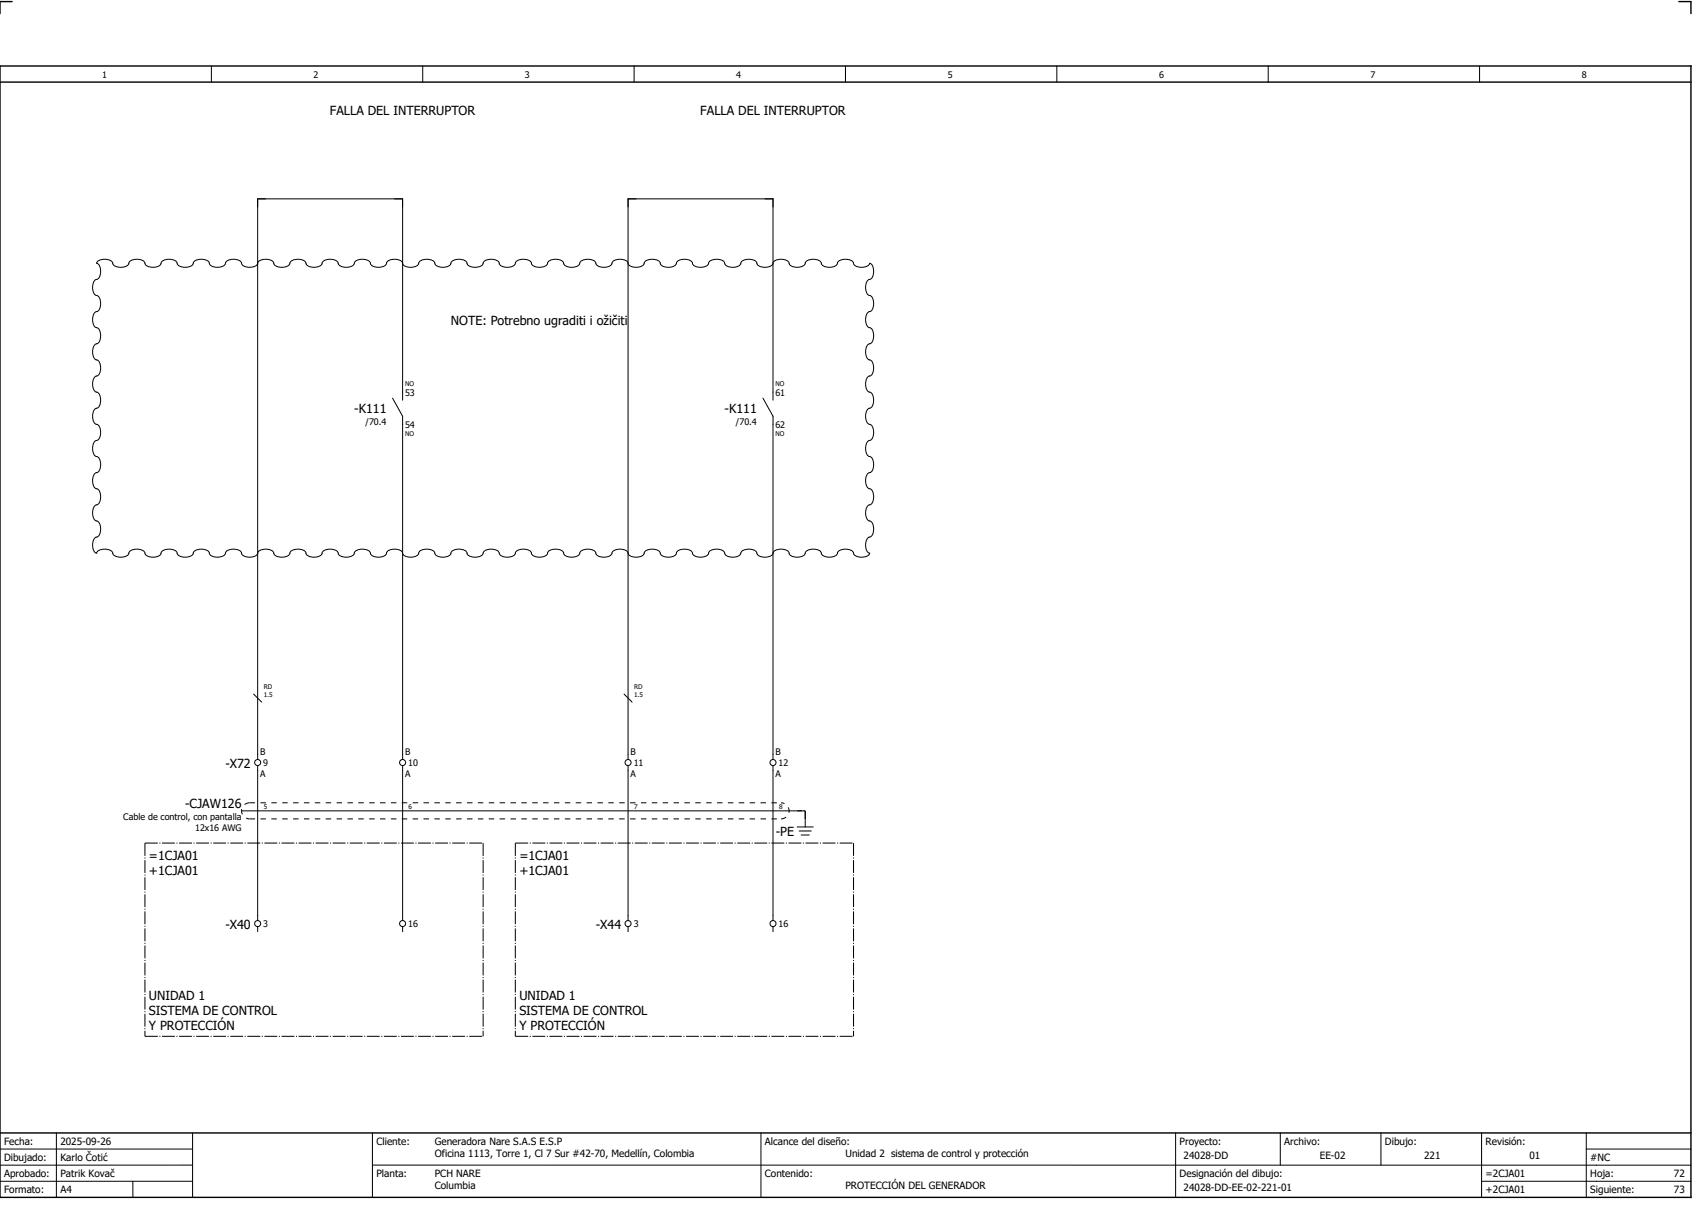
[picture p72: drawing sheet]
<svg xmlns="http://www.w3.org/2000/svg" width="421mm" height="301mm" viewBox="0 0 421 301" stroke-linecap="round" stroke-linejoin="round" font-family="sans-serif">
<defs><g id="words">
<g font-size="3.1">
<text x="81.9" y="28.5">FALLA DEL INTERRUPTOR</text>
<text x="173.9" y="28.5">FALLA DEL INTERRUPTOR</text>
<text x="112" y="80.8">NOTE: Potrebno ugraditi i ožičiti</text>
<text x="88" y="102.6">-K111</text>
<text x="180" y="102.6">-K111</text>
<text x="56" y="190.6">-X72</text>
<text x="46" y="200.8">-CJAW126</text>
<text x="192.7" y="207.7">-PE</text>
<text x="37" y="213.5">=1CJA01</text>
<text x="129" y="213.5">=1CJA01</text>
<text x="37" y="217.3">+1CJA01</text>
<text x="129" y="217.3">+1CJA01</text>
<text x="56" y="230.6">-X40</text>
<text x="148" y="230.6">-X44</text>
<text x="37" y="248.3">UNIDAD 1</text>
<text x="129" y="248.3">UNIDAD 1</text>
<text x="37" y="252">SISTEMA DE CONTROL</text>
<text x="37" y="255.8">Y PROTECCIÓN</text>
<text x="129" y="252">SISTEMA DE CONTROL</text>
<text x="129" y="255.8">Y PROTECCIÓN</text>
</g>
<g font-size="2.5">
<text x="1" y="284.4">Fecha:</text>
<text x="15" y="284.4">2025-09-26</text>
<text x="93.5" y="284.4">Cliente:</text>
<text x="108" y="284.4">Generadora Nare S.A.S E.S.P</text>
<text x="108" y="287.4">Oficina 1113, Torre 1, Cl 7 Sur #42-70, Medellín, Colombia</text>
<text x="190" y="284.4">Alcance del diseño:</text>
<text x="210" y="287.4">Unidad 2 sistema de control y protección</text>
<text x="293" y="284.4">Proyecto:</text>
<text x="294" y="287.9">24028-DD</text>
<text x="319" y="284.4">Archivo:</text>
<text x="327.8" y="287.9">EE-02</text>
<text x="344" y="284.4">Dibujo:</text>
<text x="353.7" y="287.9">221</text>
<text x="369" y="284.4">Revisión:</text>
<text x="379.9" y="287.9">01</text>
<text x="1" y="288.4">Dibujado:</text>
<text x="1" y="292.4">Aprobado:</text>
<text x="15" y="288.4">Karlo Čotić</text>
<text x="15" y="292.4">Patrik Kovač</text>
<text x="93.5" y="292.4">Planta:</text>
<text x="108" y="292.4">PCH NARE</text>
<text x="190" y="292.4">Contenido:</text>
<text x="293" y="292.4">Designación del dibujo:</text>
<text x="369" y="292.4">=2CJA01</text>
<text x="395" y="292.4">Hoja:</text>
<text x="395" y="288.4">#NC</text>
<text x="415.8" y="292.4">72</text>
<text x="1" y="296.4">Formato:</text>
<text x="15" y="296.4">A4</text>
<text x="108" y="295.4">Columbia</text>
<text x="210" y="295.4">PROTECCIÓN DEL GENERADOR</text>
<text x="294" y="295.9">24028-DD-EE-02-221-01</text>
<text x="369" y="296.4">+2CJA01</text>
<text x="395" y="296.4">Siguiente:</text>
<text x="415.8" y="296.4">73</text>
</g>
<g font-size="2.2">
<text x="25.4" y="19.4">1</text>
<text x="77.9" y="19.4">2</text>
<text x="130.4" y="19.4">3</text>
<text x="182.9" y="19.4">4</text>
<text x="235.4" y="19.4">5</text>
<text x="287.9" y="19.4">6</text>
<text x="340.4" y="19.4">7</text>
<text x="392.9" y="19.4">8</text>
<text x="100.6" y="98.3">53</text>
<text x="192.6" y="98.3">61</text>
<text x="90.8" y="105.5">/70.4</text>
<text x="100.6" y="106.2">54</text>
<text x="182.8" y="105.5">/70.4</text>
<text x="192.6" y="106.2">62</text>
<text x="64.6" y="187.5">B</text>
<text x="65.4" y="190.3">9</text>
<text x="100.6" y="187.5">B</text>
<text x="101.4" y="190.3">10</text>
<text x="156.6" y="187.5">B</text>
<text x="157.4" y="190.3">11</text>
<text x="192.6" y="187.5">B</text>
<text x="193.4" y="190.3">12</text>
<text x="64.6" y="193">A</text>
<text x="100.6" y="193">A</text>
<text x="156.6" y="193">A</text>
<text x="192.6" y="193">A</text>
<text x="30.6" y="203.6">Cable de control, con pantalla</text>
<text x="48.5" y="206.3">12x16 AWG</text>
<text x="65.4" y="230.3">3</text>
<text x="101.4" y="230.3">16</text>
<text x="157.4" y="230.3">3</text>
<text x="193.4" y="230.3">16</text>
</g>
<g font-size="1.6">
<text x="100.6" y="95.8">NO</text>
<text x="192.6" y="95.8">NO</text>
<text x="100.6" y="108.3">NO</text>
<text x="192.6" y="108.3">NO</text>
<text x="65.5" y="173.1">1.5</text>
<text x="65.5" y="171.1">RD</text>
<text x="157.5" y="173.1">1.5</text>
<text x="157.5" y="171.1">RD</text>
<text x="65.5" y="200.9">5</text>
<text x="101.5" y="200.9">6</text>
<text x="157.5" y="200.9">7</text>
<text x="193.5" y="200.9">8</text>
</g>
</g></defs>
<path d="M0 16.4h420v281h-420zM3 .4h-3v3M417 .4h3v3M0 20.4h420M0 281.4h420" fill="none" stroke="#000" stroke-width=".35"/>
<g fill="none" stroke="#000" stroke-width=".25">
<path d="M52.5 16.4v4M105 16.4v4M157.5 16.4v4M210 16.4v4M262.5 16.4v4M315 16.4v4M367.5 16.4v4M24.1 65.1a2.98 2.98 0 0 1 3.8 0 1.68 1.68 0 0 0 2.1 1.3 1.68 1.68 0 0 0 2.1-1.3 2.98 2.98 0 0 1 3.8 0 1.68 1.68 0 0 0 2.1 1.3 1.68 1.68 0 0 0 2.1-1.3 2.98 2.98 0 0 1 3.8 0 1.69 1.69 0 0 0 2.1 1.3 1.68 1.68 0 0 0 2.1-1.3 2.98 2.98 0 0 1 3.8 0 1.68 1.68 0 0 0 2.1 1.3 1.68 1.68 0 0 0 2.1-1.3 2.98 2.98 0 0 1 3.8 0 1.68 1.68 0 0 0 2.1 1.3 1.68 1.68 0 0 0 2.1-1.3 2.98 2.98 0 0 1 3.8 0 1.68 1.68 0 0 0 2.1 1.3 1.68 1.68 0 0 0 2.1-1.3 2.98 2.98 0 0 1 3.8 0 1.68 1.68 0 0 0 2.1 1.3 1.68 1.68 0 0 0 2.1-1.3 2.98 2.98 0 0 1 3.8 0 1.68 1.68 0 0 0 2.1 1.3 1.68 1.68 0 0 0 2.1-1.3 2.98 2.98 0 0 1 3.8 0 1.69 1.69 0 0 0 2.1 1.3 1.68 1.68 0 0 0 2.1-1.3 2.98 2.98 0 0 1 3.8 0 1.68 1.68 0 0 0 2.1 1.3 1.68 1.68 0 0 0 2.1-1.3 2.98 2.98 0 0 1 3.8 0 1.69 1.69 0 0 0 2.1 1.3 1.68 1.68 0 0 0 2.1-1.3 2.98 2.98 0 0 1 3.8 0 1.68 1.68 0 0 0 2.1 1.3 1.68 1.68 0 0 0 2.1-1.3 2.98 2.98 0 0 1 3.8 0 1.68 1.68 0 0 0 2.1 1.3 1.68 1.68 0 0 0 2.1-1.3 2.98 2.98 0 0 1 3.8 0 1.69 1.69 0 0 0 2.1 1.3 1.68 1.68 0 0 0 2.1-1.3 2.98 2.98 0 0 1 3.8 0 1.68 1.68 0 0 0 2.1 1.3 1.68 1.68 0 0 0 2.1-1.3 2.98 2.98 0 0 1 3.8 0 1.68 1.68 0 0 0 2.1 1.3 1.68 1.68 0 0 0 2.1-1.3 2.98 2.98 0 0 1 3.8 0 1.68 1.68 0 0 0 2.1 1.3 1.68 1.68 0 0 0 2.1-1.3 2.98 2.98 0 0 1 3.8 0 1.68 1.68 0 0 0 2.1 1.3 1.68 1.68 0 0 0 2.1-1.3 2.98 2.98 0 0 1 3.8 0 1.69 1.69 0 0 0 2.1 1.3 1.68 1.68 0 0 0 2.1-1.3 2.98 2.98 0 0 1 3.8 0 1.68 1.68 0 0 0 2.1 1.3 1.68 1.68 0 0 0 2.1-1.3 2.98 2.98 0 0 1 3.8 0 1.69 1.69 0 0 0 2.1 1.3 1.68 1.68 0 0 0 2.1-1.3 2.98 2.98 0 0 1 3.8 0 1.69 1.69 0 0 0 2.1 1.3 1.68 1.68 0 0 0 2.1-1.3 2.98 2.98 0 0 1 3.8 0 1.69 1.69 0 0 0 2.1 1.3 1.68 1.68 0 0 0 2.1-1.3 2.98 2.98 0 0 1 3.8 0 1.68 1.68 0 0 0 2.1 1.3 1.93 1.93 0 0 0 2-1 2.17 2.17 0 0 1 .9 2.6 1.46 1.46 0 0 1-1.2 1.5 2.98 2.98 0 0 0 0 3.8 1.68 1.68 0 0 1 1.3 2.1 1.69 1.69 0 0 1-1.3 2.1 2.98 2.98 0 0 0 0 3.8 1.68 1.68 0 0 1 1.3 2.1 1.68 1.68 0 0 1-1.3 2.1 2.98 2.98 0 0 0 0 3.8 1.68 1.68 0 0 1 1.3 2.1 1.69 1.69 0 0 1-1.3 2.1 2.98 2.98 0 0 0 0 3.8 1.68 1.68 0 0 1 1.3 2.1 1.69 1.69 0 0 1-1.3 2.1 2.98 2.98 0 0 0 0 3.8 1.68 1.68 0 0 1 1.3 2.1 1.69 1.69 0 0 1-1.3 2.1 2.98 2.98 0 0 0 0 3.8 1.68 1.68 0 0 1 1.3 2.1 1.68 1.68 0 0 1-1.3 2.1 2.98 2.98 0 0 0 0 3.8 1.68 1.68 0 0 1 1.3 2.1 1.69 1.69 0 0 1-1.3 2.1 2.98 2.98 0 0 0 0 3.8 1.68 1.68 0 0 1 1.3 2.1 1.68 1.68 0 0 1-1.3 2.1 2.98 2.98 0 0 0 0 3.8l.3 .1-.1 .3a2.98 2.98 0 0 1-3.8 0 1.69 1.69 0 0 0-2.1-1.3 1.68 1.68 0 0 0-2.1 1.3 2.98 2.98 0 0 1-3.8 0 1.68 1.68 0 0 0-2.1-1.3 1.68 1.68 0 0 0-2.1 1.3 2.98 2.98 0 0 1-3.8 0 1.68 1.68 0 0 0-2.1-1.3 1.68 1.68 0 0 0-2.1 1.3 2.98 2.98 0 0 1-3.8 0 1.69 1.69 0 0 0-2.1-1.3 1.68 1.68 0 0 0-2.1 1.3 2.98 2.98 0 0 1-3.8 0 1.68 1.68 0 0 0-2.1-1.3 1.68 1.68 0 0 0-2.1 1.3 2.98 2.98 0 0 1-3.8 0 1.68 1.68 0 0 0-2.1-1.3 1.68 1.68 0 0 0-2.1 1.3 2.98 2.98 0 0 1-3.8 0 1.69 1.69 0 0 0-2.1-1.3 1.68 1.68 0 0 0-2.1 1.3 2.98 2.98 0 0 1-3.8 0 1.68 1.68 0 0 0-2.1-1.3 1.68 1.68 0 0 0-2.1 1.3 2.98 2.98 0 0 1-3.8 0 1.69 1.69 0 0 0-2.1-1.3 1.68 1.68 0 0 0-2.1 1.3 2.98 2.98 0 0 1-3.8 0 1.68 1.68 0 0 0-2.1-1.3 1.68 1.68 0 0 0-2.1 1.3 2.98 2.98 0 0 1-3.8 0 1.68 1.68 0 0 0-2.1-1.3 1.68 1.68 0 0 0-2.1 1.3 2.98 2.98 0 0 1-3.8 0 1.69 1.69 0 0 0-2.1-1.3 1.68 1.68 0 0 0-2.1 1.3 2.98 2.98 0 0 1-3.8 0 1.68 1.68 0 0 0-2.1-1.3 1.68 1.68 0 0 0-2.1 1.3 2.98 2.98 0 0 1-3.8 0 1.68 1.68 0 0 0-2.1-1.3 1.68 1.68 0 0 0-2.1 1.3 2.98 2.98 0 0 1-3.8 0 1.68 1.68 0 0 0-2.1-1.3 1.68 1.68 0 0 0-2.1 1.3 2.98 2.98 0 0 1-3.8 0 1.68 1.68 0 0 0-2.1-1.3 1.68 1.68 0 0 0-2.1 1.3 2.98 2.98 0 0 1-3.8 0 1.68 1.68 0 0 0-2.1-1.3 1.68 1.68 0 0 0-2.1 1.3 2.98 2.98 0 0 1-3.8 0 1.68 1.68 0 0 0-2.1-1.3 1.68 1.68 0 0 0-2.1 1.3 2.98 2.98 0 0 1-3.8 0 1.68 1.68 0 0 0-2.1-1.3 1.68 1.68 0 0 0-2.1 1.3 2.98 2.98 0 0 1-3.8 0 1.68 1.68 0 0 0-2.1-1.3 1.68 1.68 0 0 0-2.1 1.3 2.98 2.98 0 0 1-3.8 0 1.68 1.68 0 0 0-2.1-1.3 1.68 1.68 0 0 0-2.1 1.3 2.98 2.98 0 0 1-3.8 0 1.69 1.69 0 0 0-2.1-1.3 1.68 1.68 0 0 0-2.1 1.3 2.98 2.98 0 0 1-3.8 0 1.68 1.68 0 0 0-2.1-1.3 1.68 1.68 0 0 0-2.1 1.3 2.98 2.98 0 0 1-3.8 0 1.68 1.68 0 0 0-2.1-1.3 1.93 1.93 0 0 0-2 1 2.17 2.17 0 0 1-.9-2.6 1.46 1.46 0 0 1 1.2-1.5 2.98 2.98 0 0 0 0-3.8 1.68 1.68 0 0 1-1.3-2.1 1.68 1.68 0 0 1 1.3-2.1 2.98 2.98 0 0 0 0-3.8 1.68 1.68 0 0 1-1.3-2.1 1.69 1.69 0 0 1 1.3-2.1 2.98 2.98 0 0 0 0-3.8 1.68 1.68 0 0 1-1.3-2.1 1.69 1.69 0 0 1 1.3-2.1 2.98 2.98 0 0 0 0-3.8 1.68 1.68 0 0 1-1.3-2.1 1.68 1.68 0 0 1 1.3-2.1 2.98 2.98 0 0 0 0-3.8 1.68 1.68 0 0 1-1.3-2.1 1.68 1.68 0 0 1 1.3-2.1 2.98 2.98 0 0 0 0-3.8 1.68 1.68 0 0 1-1.3-2.1 1.69 1.69 0 0 1 1.3-2.1 2.98 2.98 0 0 0 0-3.8 1.68 1.68 0 0 1-1.3-2.1 1.69 1.69 0 0 1 1.3-2.1 2.98 2.98 0 0 0 0-3.8 1.68 1.68 0 0 1-1.3-2.1 1.68 1.68 0 0 1 1.3-2.1 2.98 2.98 0 0 0 0-3.8l-.3-.1zM97.5 98.9l2.5 4.5v85.2M100 99.4v-50h-36v139.2M189.5 98.9l2.5 4.5v85.2M192 99.4v-50h-36v139.2"/>
<path d="M63 172.4l2 2M155 172.4l2 2M64 190.1v38.5M100 190.1v38.5M156 190.1v38.5M192 190.1v38.5M60 201.4h136M198 205.4h4M198.5 206.4h3M199 207.4h2M200 203.4v2M64 230.1v1.3"/>
<path d="M100 230.1v1.3M156 230.1v1.3M192 230.1v1.3M0 285.4h47.8M0 293.4h47.8M14 281.4v16M33 293.4v4M47.8 281.4v16M47.8 289.4h-47.8M92.5 281.4v16M92.5 289.4h327.5M189 281.4v16"/>
<path d="M292 281.4v15.8M318 281.4v8M343 281.4v8M368 281.4v15.8M368 293.4h52M394 285.4h26M394 281.4v15.8"/>
<circle cx="64" cy="189.4" r=".75"/>
<circle cx="100" cy="189.4" r=".75"/>
<circle cx="156" cy="189.4" r=".75"/>
<circle cx="192" cy="189.4" r=".75"/>
<circle cx="64" cy="229.4" r=".75"/>
<circle cx="100" cy="229.4" r=".75"/>
<circle cx="156" cy="229.4" r=".75"/>
<circle cx="192" cy="229.4" r=".75"/>
</g>
<path d="M36 209.4h84M36 209.4v48M120 209.4v48M128 209.4h84M128 209.4v48M196 201.4h4M198 201.4h2M200 201.4v2M212 209.4v48M36 257.4h84M128 257.4h84" fill="none" stroke="#000" stroke-width=".25" stroke-dasharray="3.2 .4 .3 .4" stroke-linecap="butt"/>
<path d="M62 199.4h132M62 199.4a2 2 0 0 0-2 2 2 2 0 0 0 2 2M62 203.4h132M194 203.4a2 2 0 0 0 2-2 2 2 0 0 0-2-2" fill="none" stroke="#000" stroke-width=".25" stroke-dasharray="1.4 1.4" stroke-linecap="butt"/>
<use href="#words"/>
</svg>
